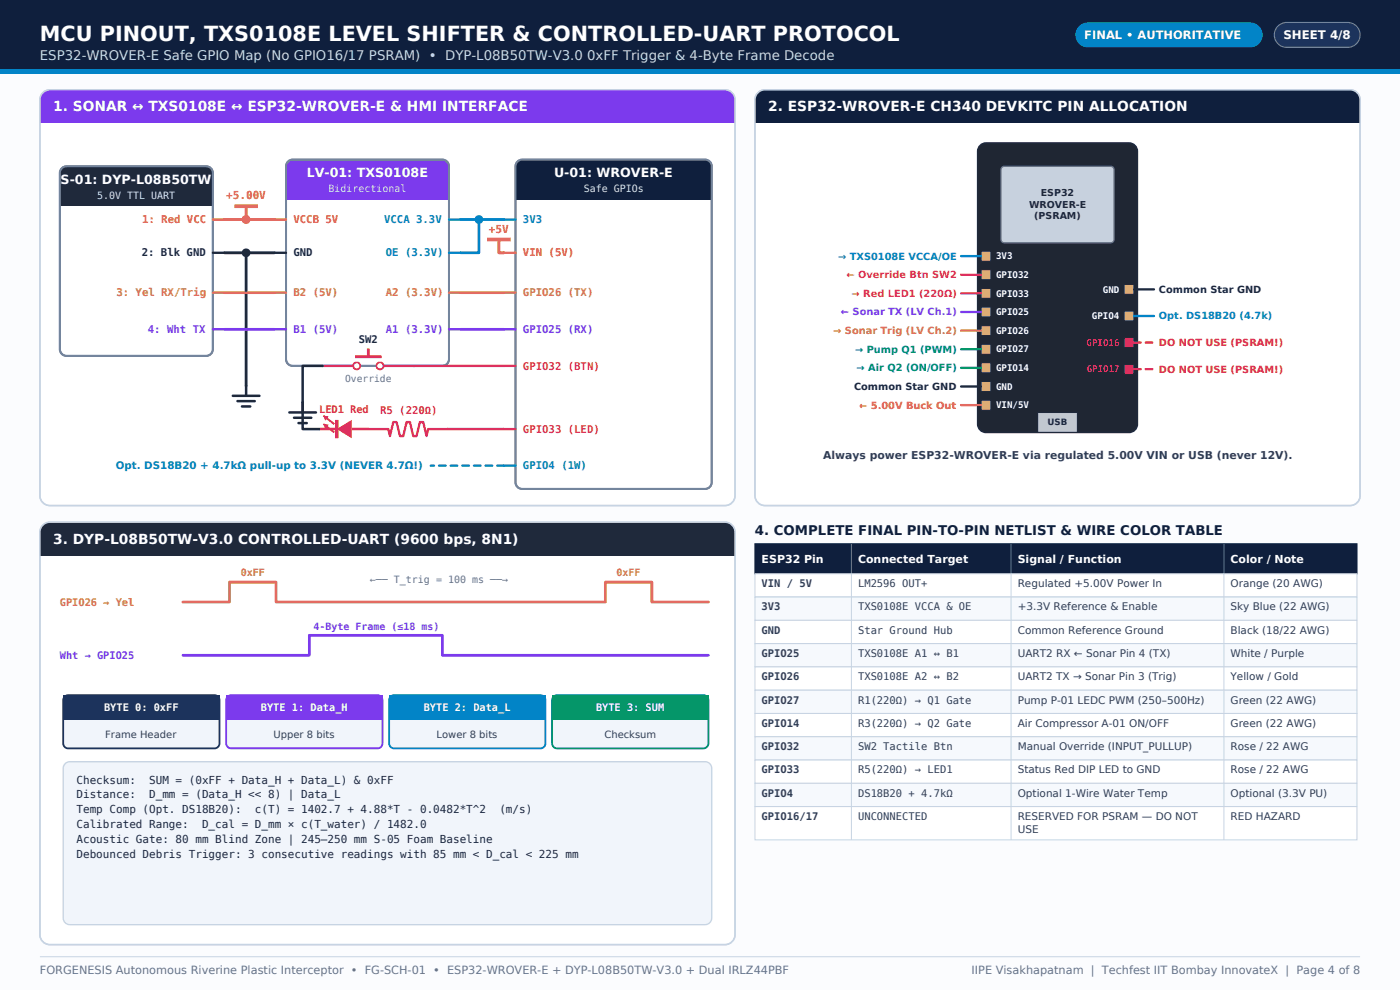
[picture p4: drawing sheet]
<svg xmlns="http://www.w3.org/2000/svg" width="297mm" height="210mm" viewBox="0 0 297 210" stroke-linecap="round" stroke-linejoin="round" font-family="sans-serif">
<defs><g id="words">
<text font-size="4.4" fill="#fff" x="8.5" y="8.7">MCU PINOUT, TXS0108E LEVEL SHIFTER &amp; CONTROLLED-UART PROTOCOL</text>
<g font-size="2.9" fill="#fff">
<text x="11.3" y="23.6">1. SONAR ↔ TXS0108E ↔ ESP32-WROVER-E &amp; HMI INTERFACE</text>
<text x="163" y="23.6">2. ESP32-WROVER-E CH340 DEVKITC PIN ALLOCATION</text>
<text x="11.3" y="115.3">3. DYP-L08B50TW-V3.0 CONTROLLED-UART (9600 bps, 8N1)</text>
</g>
<text font-size="2.8" fill="#c2d6f0" x="8.5" y="12.7">ESP32-WROVER-E Safe GPIO Map (No GPIO16/17 PSRAM) • DYP-L08B50TW-V3.0 0xFF Trigger &amp; 4-Byte Frame Decode</text>
<text font-size="2.8" fill="#0f1f3d" x="160.2" y="113.4">4. COMPLETE FINAL PIN-TO-PIN NETLIST &amp; WIRE COLOR TABLE</text>
<g font-size="2.7" fill="#fff">
<text x="12.9" y="39">S-01: DYP-L08B50TW</text>
<text x="65.1" y="37.6">LV-01: TXS0108E</text>
<text x="117.5" y="37.6">U-01: WROVER-E</text>
</g>
<text font-size="2.5" fill="#fff" x="272.3" y="8.3">SHEET 4/8</text>
<text font-size="2.4" fill="#fff" x="230" y="8.3">FINAL • AUTHORITATIVE</text>
<g font-size="2.4" fill="#66758a">
<text x="8.5" y="206.6">FORGENESIS Autonomous Riverine Plastic Interceptor • FG-SCH-01 • ESP32-WROVER-E + DYP-L08B50TW-V3.0 + Dual IRLZ44PBF</text>
<text x="206.1" y="206.6">IIPE Visakhapatnam | Techfest IIT Bombay InnovateX | Page 4 of 8</text>
</g>
<g font-size="2.3" fill="#ea580c">
<text x="30.1" y="47.3">1: Red VCC</text>
<text x="48" y="42.3">+5.00V</text>
<text x="62.3" y="47.3">VCCB 5V</text>
<text x="103.7" y="49.4">+5V</text>
<text x="110.9" y="54.4">VIN (5V)</text>
</g>
<g font-size="2.3" fill="#0284c7">
<text x="81.5" y="47.3">VCCA 3.3V</text>
<text x="110.9" y="47.3">3V3</text>
<text x="81.9" y="54.4">OE (3.3V)</text>
<text x="110.9" y="99.6">GPIO4 (1W)</text>
</g>
<g font-size="2.3" fill="#1e293b">
<text x="30.1" y="54.4">2: Blk GND</text>
<text x="62.3" y="54.4">GND</text>
</g>
<g font-size="2.3" fill="#ca8a04">
<text x="24.7" y="62.9">3: Yel RX/Trig</text>
<text x="62.3" y="62.9">B2 (5V)</text>
<text x="81.9" y="62.9">A2 (3.3V)</text>
<text x="110.9" y="62.9">GPIO26 (TX)</text>
</g>
<g font-size="2.3" fill="#7c3aed">
<text x="31.4" y="70.6">4: Wht TX</text>
<text x="62.3" y="70.6">B1 (5V)</text>
<text x="81.9" y="70.6">A1 (3.3V)</text>
<text x="110.9" y="70.6">GPIO25 (RX)</text>
</g>
<g font-size="2.3" fill="#db2777">
<text x="110.9" y="78.4">GPIO32 (BTN)</text>
<text x="80.6" y="87.8">R5 (220Ω)</text>
<text x="110.9" y="91.8">GPIO33 (LED)</text>
</g>
<text font-size="2.3" fill="#334054" x="174.6" y="97.4">Always power ESP32-WROVER-E via regulated 5.00V VIN or USB (never 12V).</text>
<g font-size="2.3" fill="#fff">
<text x="161.6" y="119.3">ESP32 Pin</text>
<text x="182" y="119.3">Connected Target</text>
<text x="215.9" y="119.3">Signal / Function</text>
<text x="261.1" y="119.3">Color / Note</text>
</g>
<g font-size="2.3" fill="#1f293b">
<text x="16.2" y="166.2">Checksum:</text>
<text x="31.6" y="166.2">SUM = (0xFF + Data_H + Data_L) &amp; 0xFF</text>
<text x="16.2" y="169.3">Distance:</text>
<text x="16.2" y="172.5">Temp Comp (Opt. DS18B20):</text>
<text x="31.6" y="169.3">D_mm = (Data_H &lt;&lt; 8) | Data_L</text>
<text x="54.1" y="172.5">c(T) = 1402.7 + 4.88*T - 0.0482*T^2</text>
<text x="105.9" y="172.5">(m/s)</text>
<text x="16.2" y="175.6">Calibrated Range:</text>
<text x="16.2" y="178.8">Acoustic Gate: 80 mm Blind Zone | 245–250 mm S-05 Foam Baseline</text>
<text x="42.9" y="175.6">D_cal = D_mm × c(T_water) / 1482.0</text>
<text x="16.2" y="181.9">Debounced Debris Trigger: 3 consecutive readings with 85 mm &lt; D_cal &lt; 225 mm</text>
</g>
<text font-size="2.2" fill="#1f293b" x="76.2" y="72.9">SW2</text>
<text font-size="2.2" fill="#dc2626" x="67.7" y="87.5">LED1 Red</text>
<text font-size="2.2" fill="#0284c7" x="24.5" y="99.5">Opt. DS18B20 + 4.7kΩ pull-up to 3.3V (NEVER 4.7Ω!)</text>
<g font-size="2.2" fill="#334054">
<text x="161.6" y="124.5">VIN / 5V</text>
<text x="182" y="124.5">LM2596 OUT+</text>
<text x="215.9" y="124.5">Regulated +5.00V Power In</text>
<text x="261.1" y="124.5">Orange (20 AWG)</text>
<text x="161.6" y="129.5">3V3</text>
<text x="182" y="129.5">TXS0108E VCCA &amp; OE</text>
<text x="215.9" y="129.5">+3.3V Reference &amp; Enable</text>
<text x="261.1" y="129.5">Sky Blue (22 AWG)</text>
<text x="161.6" y="134.4">GND</text>
<text x="182" y="134.4">Star Ground Hub</text>
<text x="215.9" y="134.4">Common Reference Ground</text>
<text x="261.1" y="134.4">Black (18/22 AWG)</text>
<text x="161.6" y="139.4">GPIO25</text>
<text x="182" y="139.4">TXS0108E A1 ↔ B1</text>
<text x="215.9" y="139.4">UART2 RX ← Sonar Pin 4 (TX)</text>
<text x="261.1" y="139.4">White / Purple</text>
<text x="161.6" y="144.3">GPIO26</text>
<text x="161.6" y="149.2">GPIO27</text>
<text x="182" y="144.3">TXS0108E A2 ↔ B2</text>
<text x="182" y="149.2">R1(220Ω) → Q1 Gate</text>
<text x="215.9" y="144.3">UART2 TX → Sonar Pin 3 (Trig)</text>
<text x="215.9" y="149.2">Pump P-01 LEDC PWM (250–500Hz)</text>
<text x="261.1" y="144.3">Yellow / Gold</text>
<text x="261.1" y="149.2">Green (22 AWG)</text>
<text x="161.6" y="154.2">GPIO14</text>
<text x="182" y="154.2">R3(220Ω) → Q2 Gate</text>
<text x="215.9" y="154.2">Air Compressor A-01 ON/OFF</text>
<text x="261.1" y="154.2">Green (22 AWG)</text>
<text x="161.6" y="159.1">GPIO32</text>
<text x="182" y="159.1">SW2 Tactile Btn</text>
<text x="215.9" y="159.1">Manual Override (INPUT_PULLUP)</text>
<text x="261.1" y="159.1">Rose / 22 AWG</text>
<text x="161.6" y="164.1">GPIO33</text>
<text x="182" y="164.1">R5(220Ω) → LED1</text>
<text x="215.9" y="164.1">Status Red DIP LED to GND</text>
<text x="261.1" y="164.1">Rose / 22 AWG</text>
<text x="161.6" y="169">GPIO4</text>
<text x="161.6" y="173.9">GPIO16/17</text>
<text x="182" y="169">DS18B20 + 4.7kΩ</text>
<text x="182" y="173.9">UNCONNECTED</text>
<text x="215.9" y="169">Optional 1-Wire Water Temp</text>
<text x="215.9" y="173.9">RESERVED FOR PSRAM — DO NOT</text>
<text x="261.1" y="169">Optional (3.3V PU)</text>
<text x="261.1" y="173.9">RED HAZARD</text>
<text x="215.9" y="176.7">USE</text>
</g>
<text font-size="2.2" fill="#ca8a04" x="12.7" y="128.5">GPIO26 → Yel</text>
<text font-size="2.2" fill="#7c3aed" x="12.7" y="139.8">Wht → GPIO25</text>
<g font-size="2.2" fill="#fff">
<text x="22.1" y="150.9">BYTE 0: 0xFF</text>
<text x="55.3" y="150.9">BYTE 1: Data_H</text>
<text x="89.9" y="150.9">BYTE 2: Data_L</text>
<text x="126.4" y="150.9">BYTE 3: SUM</text>
</g>
<g font-size="2.1" fill="#d1e6fa">
<text x="69.7" y="40.8">Bidirectional</text>
<text x="123.8" y="40.8">Safe GPIOs</text>
<text x="20.6" y="42.2">5.0V TTL UART</text>
</g>
<g font-size="2.1" fill="#0284c7">
<text x="177.8" y="55">→ TXS0108E VCCA/OE</text>
<text x="245.9" y="67.7">Opt. DS18B20 (4.7k)</text>
</g>
<g font-size="2.1" fill="#db2777">
<text x="179.6" y="59">← Override Btn SW2</text>
<text x="180.6" y="63">→ Red LED1 (220Ω)</text>
</g>
<g font-size="2.1" fill="#1e293b">
<text x="245.9" y="62.1">Common Star GND</text>
<text x="181.2" y="82.7">Common Star GND</text>
</g>
<g font-size="2.1" fill="#ca8a04">
<text x="176.8" y="70.9">→ Sonar Trig (LV Ch.2)</text>
<text x="51.1" y="122.3">0xFF</text>
<text x="130.8" y="122.3">0xFF</text>
</g>
<g font-size="2.1" fill="#7c3aed">
<text x="178.4" y="66.9">← Sonar TX (LV Ch.1)</text>
<text x="66.5" y="133.6">4-Byte Frame (≤18 ms)</text>
</g>
<g font-size="2.1" fill="#059669">
<text x="181.4" y="74.8">→ Pump Q1 (PWM)</text>
<text x="181.7" y="78.8">→ Air Q2 (ON/OFF)</text>
</g>
<g font-size="2.1" fill="#dc2626">
<text x="245.9" y="73.4">DO NOT USE (PSRAM!)</text>
<text x="245.9" y="79">DO NOT USE (PSRAM!)</text>
</g>
<text font-size="2.1" fill="#ea580c" x="182.3" y="86.7">← 5.00V Buck Out</text>
<text font-size="2.1" fill="#66758a" x="78.5" y="123.7">←── T_trig = 100 ms ──→</text>
<g font-size="2.1" fill="#334054">
<text x="22.3" y="156.5">Frame Header</text>
<text x="58" y="156.5">Upper 8 bits</text>
<text x="92.6" y="156.5">Lower 8 bits</text>
<text x="128.2" y="156.5">Checksum</text>
</g>
<g font-size="2" fill="#1f293b">
<text x="220.8" y="41.6">ESP32</text>
<text x="218.3" y="44.1">WROVER-E</text>
<text x="219.4" y="46.5">(PSRAM)</text>
</g>
<text font-size="2" fill="#66758a" x="73.2" y="81.1">Override</text>
<g font-size="1.9" fill="#fff">
<text x="211.3" y="55">3V3</text>
<text x="211.3" y="59">GPIO32</text>
<text x="211.3" y="62.9">GPIO33</text>
<text x="234" y="62.1">GND</text>
<text x="211.3" y="66.9">GPIO25</text>
<text x="211.3" y="70.8">GPIO26</text>
<text x="231.6" y="67.7">GPIO4</text>
<text x="211.3" y="74.8">GPIO27</text>
<text x="211.3" y="78.7">GPIO14</text>
<text x="211.3" y="82.7">GND</text>
<text x="211.3" y="86.6">VIN/5V</text>
</g>
<g font-size="1.9" fill="#dc2626">
<text x="230.5" y="73.3">GPIO16</text>
<text x="230.5" y="79">GPIO17</text>
</g>
<text font-size="1.8" fill="#1f293b" x="222.2" y="90.2">USB</text>
</g></defs>
<path d="M0 0h297v210h-297z" fill="#fbfcfe"/>
<path d="M0 0h297v14.8h-297z" fill="#0f1f3d"/>
<g fill="#0284c7">
<path d="M0 14.8h297v.9h-297z"/>
<path d="M229.1 5.3l1.1-.5h.6h34.4a2.65 2.65 0 0 1 2.7 2.6 2.65 2.65 0 0 1-2.7 2.7h-34.4a2.65 2.65 0 0 1-2.5-1.8 2.65 2.65 0 0 1 .8-3z"/>
</g>
<path d="M271.3 5.3l1.1-.5h.6h12.9a2.65 2.65 0 0 1 2.6 2.6 2.65 2.65 0 0 1-2.6 2.7h-12.9a2.65 2.65 0 0 1-2.5-1.8 2.65 2.65 0 0 1 .8-3z" fill="#1c335c" stroke="#597aad" stroke-width=".25"/>
<path d="M8.5 202.9h280" fill="none" stroke="#c7d4e3" stroke-width=".21"/>
<path d="M9.1 19.7l.9-.6 .6-.1h143.2a2.12 2.12 0 0 1 2.1 2.2v83.9a2.12 2.12 0 0 1-2.1 2.1h-143.2a2.12 2.12 0 0 1-2.1-2.1v-83.9v-.6z" fill="#fff" stroke="#c7d4e3" stroke-width=".32"/>
<path d="M8.5 19h147.4v7.1h-147.4z" fill="#7c3aed"/>
<path d="M9.1 19.7l.9-.6 .6-.1h143.2a2.12 2.12 0 0 1 2.1 2.2v83.9a2.12 2.12 0 0 1-2.1 2.1h-143.2a2.12 2.12 0 0 1-2.1-2.1v-83.9v-.6z" fill="none" stroke="#c7d4e3" stroke-width=".32"/>
<path d="M13 35.9l.7-.6h.4h29.6a1.41 1.41 0 0 1 1.5 1.4v37.4a1.41 1.41 0 0 1-1.5 1.4h-29.6a1.41 1.41 0 0 1-1.4-1.4v-37.4z" fill="#fff" stroke="#73859e" stroke-width=".42"/>
<path d="M12.7 35.3h32.5v8.4h-32.5z" fill="#1f293b"/>
<path d="M13 35.9l.7-.6h.4h29.6a1.41 1.41 0 0 1 1.5 1.4v37.4a1.41 1.41 0 0 1-1.5 1.4h-29.6a1.41 1.41 0 0 1-1.4-1.4v-37.4z" fill="none" stroke="#73859e" stroke-width=".42"/>
<path d="M45.2 46.6h2.4" fill="none" stroke="#ea580c" stroke-width=".49"/>
<path d="M45.2 53.6h2.4" fill="none" stroke="#1e293b" stroke-width=".49"/>
<path d="M45.2 62.1h2.4" fill="none" stroke="#ca8a04" stroke-width=".49"/>
<path d="M45.2 69.8h2.4" fill="none" stroke="#7c3aed" stroke-width=".49"/>
<path d="M60.9 34.4l.7-.5h.5h31.7a1.41 1.41 0 0 1 1.4 1.4v40.9a1.41 1.41 0 0 1-1.4 1.4h-31.7a1.41 1.41 0 0 1-1.4-1.4v-40.9z" fill="#fff" stroke="#73859e" stroke-width=".42"/>
<path d="M60.7 33.9h34.5v8.4h-34.5z" fill="#7c3aed"/>
<path d="M60.9 34.4l.7-.5h.5h31.7a1.41 1.41 0 0 1 1.4 1.4v40.9a1.41 1.41 0 0 1-1.4 1.4h-31.7a1.41 1.41 0 0 1-1.4-1.4v-40.9z" fill="none" stroke="#73859e" stroke-width=".42"/>
<path d="M58.2 46.6h2.5" fill="none" stroke="#ea580c" stroke-width=".49"/>
<path d="M58.2 53.6h2.5" fill="none" stroke="#1e293b" stroke-width=".49"/>
<path d="M58.2 62.1h2.5M95.2 62.1h2.5" fill="none" stroke="#ca8a04" stroke-width=".49"/>
<path d="M58.2 69.8h2.5M95.2 69.8h2.5" fill="none" stroke="#7c3aed" stroke-width=".49"/>
<path d="M95.2 46.6h2.5M95.2 53.6h2.5" fill="none" stroke="#0284c7" stroke-width=".49"/>
<path d="M109.6 34.4l.7-.5h.5h38.8a1.41 1.41 0 0 1 1.4 1.4v67a1.41 1.41 0 0 1-1.4 1.4h-38.8a1.41 1.41 0 0 1-1.4-1.4v-67z" fill="#fff" stroke="#73859e" stroke-width=".42"/>
<path d="M109.4 33.9h41.6v8.4h-41.6z" fill="#0f1f3d"/>
<path d="M109.6 34.4l.7-.5h.5h38.8a1.41 1.41 0 0 1 1.4 1.4v67a1.41 1.41 0 0 1-1.4 1.4h-38.8a1.41 1.41 0 0 1-1.4-1.4v-67z" fill="none" stroke="#73859e" stroke-width=".42"/>
<path d="M106.9 46.6h2.5M106.9 98.8h2.5" fill="none" stroke="#0284c7" stroke-width=".49"/>
<path d="M106.9 53.6h2.5" fill="none" stroke="#ea580c" stroke-width=".49"/>
<path d="M106.9 62.1h2.5" fill="none" stroke="#ca8a04" stroke-width=".49"/>
<path d="M106.9 69.8h2.5" fill="none" stroke="#7c3aed" stroke-width=".49"/>
<path d="M106.9 77.6h2.5M106.9 91h2.5" fill="none" stroke="#db2777" stroke-width=".49"/>
<path d="M52.2 43.7v2.9" fill="none" stroke="#ea580c" stroke-width=".56"/>
<path d="M49.7 43.7h5" fill="none" stroke="#ea580c" stroke-width=".78" stroke-linecap="butt"/>
<path d="M47.6 46.6h10.6" fill="none" stroke="#ea580c" stroke-width=".6"/>
<circle cx="52.2" cy="46.6" r=".92" fill="#ea580c"/>
<path d="M47.6 53.6h10.6" fill="none" stroke="#1e293b" stroke-width=".6"/>
<circle cx="52.2" cy="53.6" r=".92" fill="#1e293b"/>
<path d="M52.2 53.6v28.2" fill="none" stroke="#1e293b" stroke-width=".6"/>
<path d="M49.4 84h5.6M50.4 85.1h3.6M51.3 86.2h1.8M52.2 81.8v2.2" fill="none" stroke="#1e293b" stroke-width=".53"/>
<path d="M47.6 62.1h10.6" fill="none" stroke="#ca8a04" stroke-width=".56"/>
<path d="M47.6 69.8h10.6" fill="none" stroke="#7c3aed" stroke-width=".56"/>
<path d="M97.7 46.6h9.2" fill="none" stroke="#0284c7" stroke-width=".6"/>
<circle cx="101.6" cy="46.6" r=".92" fill="#0284c7"/>
<path d="M101.6 46.6v7h-3.9" fill="none" stroke="#0284c7" stroke-width=".56"/>
<path d="M97.7 62.1h9.2" fill="none" stroke="#ca8a04" stroke-width=".56"/>
<path d="M97.7 69.8h9.2" fill="none" stroke="#7c3aed" stroke-width=".56"/>
<path d="M105.8 50.8v2.8" fill="none" stroke="#ea580c" stroke-width=".56"/>
<path d="M103.4 50.8h4.9" fill="none" stroke="#ea580c" stroke-width=".78" stroke-linecap="butt"/>
<path d="M105.8 53.6h1.1" fill="none" stroke="#ea580c" stroke-width=".6"/>
<path d="M68.4 77.6h7.3M80.6 77.6h26.3" fill="none" stroke="#db2777" stroke-width=".53"/>
<path d="M75.3 75.7h5.7M78.1 73.9v1.8" fill="none" stroke="#db2777" stroke-width=".6"/>
<g fill="#fff" stroke="#db2777" stroke-width=".39">
<circle cx="75.7" cy="77.6" r=".75"/>
<circle cx="80.6" cy="77.6" r=".75"/>
</g>
<path d="M68.4 77.6h-4.2v9.9M61.4 87.5h5.6M62.4 88.6h3.6M63.3 89.7h1.8" fill="none" stroke="#1e293b" stroke-width=".53"/>
<path d="M94.9 91h12" fill="none" stroke="#db2777" stroke-width=".53"/>
<path d="M78.3 91h4.1l.3 1.5 .7-3h.7l.7 3h.7l.8-3h.7l.7 3h.7l.7-3h.7l.7 3 .3-1.5h4.1" fill="none" stroke="#db2777" stroke-width=".49"/>
<path d="M67.7 91h3.7M74.6 91h3.7" fill="none" stroke="#dc2626" stroke-width=".53"/>
<path d="M71.4 91l3.2-1.9v3.9z" fill="#dc2626"/>
<path d="M71.4 89.1v3.9" fill="none" stroke="#dc2626" stroke-width=".71" stroke-linecap="butt"/>
<path d="M68.6 88.2l2.3 1.8" fill="none" stroke="#dc2626" stroke-width=".39"/>
<path d="M68.6 88.2l1.1 .1-.7 1z" fill="#dc2626"/>
<path d="M68.6 90l2.3 1.7" fill="none" stroke="#dc2626" stroke-width=".39"/>
<path d="M68.6 90l1.1 .1-.7 .9z" fill="#dc2626"/>
<path d="M64.2 85.4v5.6h3.5" fill="none" stroke="#1e293b" stroke-width=".53"/>
<path d="M106.9 98.8h-15.5" fill="none" stroke="#0284c7" stroke-width=".49" stroke-dasharray="1.4 1.1"/>
<path d="M160.8 19.7l.9-.6 .6-.1h124.1a2.12 2.12 0 0 1 2.1 2.2v83.9a2.12 2.12 0 0 1-2.1 2.1h-124.1a2.12 2.12 0 0 1-2.1-2.1v-83.9v-.6z" fill="#fff" stroke="#c7d4e3" stroke-width=".32"/>
<path d="M160.2 19h128.3v7.1h-128.3z" fill="#0f1f3d"/>
<path d="M160.8 19.7l.9-.6 .6-.1h124.1a2.12 2.12 0 0 1 2.1 2.2v83.9a2.12 2.12 0 0 1-2.1 2.1h-124.1a2.12 2.12 0 0 1-2.1-2.1v-83.9v-.6z" fill="none" stroke="#c7d4e3" stroke-width=".32"/>
<path d="M207.9 30.9l.8-.5 .5-.1h30.3a1.76 1.76 0 0 1 1.8 1.8v57.9a1.76 1.76 0 0 1-1.8 1.7h-30.3a1.76 1.76 0 0 1-1.8-1.7v-57.9l.1-.5z" fill="#1f2633" stroke="#1f293b" stroke-width=".35"/>
<path d="M212.6 35.5l.5-.2h22.5a.71 .71 0 0 1 .7 .7v14.8a.71 .71 0 0 1-.7 .7h-22.5a.71 .71 0 0 1-.7-.7v-14.8z" fill="#c7d1de" stroke="#66758a" stroke-width=".28"/>
<path d="M220.1 87.5h8.5v4.2h-8.5z" fill="#bfc7d1" stroke="#1f293b" stroke-width=".25"/>
<path d="M208.1 53.3h2.1v2.1h-2.1z" fill="#e6b840" stroke="#1f293b" stroke-width=".21"/>
<path d="M203.9 54.3h4.2" fill="none" stroke="#0284c7" stroke-width=".49"/>
<path d="M208.1 57.2h2.1v2.1h-2.1z" fill="#e6b840" stroke="#1f293b" stroke-width=".21"/>
<path d="M203.9 58.3h4.2" fill="none" stroke="#db2777" stroke-width=".49"/>
<path d="M208.1 61.2h2.1v2.1h-2.1z" fill="#e6b840" stroke="#1f293b" stroke-width=".21"/>
<path d="M203.9 62.2h4.2" fill="none" stroke="#db2777" stroke-width=".49"/>
<path d="M208.1 65.1h2.1v2.1h-2.1z" fill="#e6b840" stroke="#1f293b" stroke-width=".21"/>
<path d="M203.9 66.2h4.2" fill="none" stroke="#7c3aed" stroke-width=".49"/>
<path d="M208.1 69.1h2.1v2.1h-2.1z" fill="#e6b840" stroke="#1f293b" stroke-width=".21"/>
<path d="M203.9 70.1h4.2" fill="none" stroke="#ca8a04" stroke-width=".49"/>
<path d="M208.1 73h2.1v2.1h-2.1z" fill="#e6b840" stroke="#1f293b" stroke-width=".21"/>
<path d="M203.9 74.1h4.2" fill="none" stroke="#059669" stroke-width=".49"/>
<path d="M208.1 77h2.1v2.1h-2.1z" fill="#e6b840" stroke="#1f293b" stroke-width=".21"/>
<path d="M203.9 78h4.2" fill="none" stroke="#059669" stroke-width=".49"/>
<path d="M208.1 80.9h2.1v2.1h-2.1z" fill="#e6b840" stroke="#1f293b" stroke-width=".21"/>
<path d="M203.9 82h4.2" fill="none" stroke="#1e293b" stroke-width=".49"/>
<path d="M208.1 84.9h2.1v2.1h-2.1z" fill="#e6b840" stroke="#1f293b" stroke-width=".21"/>
<path d="M203.9 85.9h4.2" fill="none" stroke="#ea580c" stroke-width=".49"/>
<path d="M238.5 60.3h2.1v2.1h-2.1z" fill="#e6b840" stroke="#1f293b" stroke-width=".21"/>
<path d="M240.6 61.4h4.2" fill="none" stroke="#1e293b" stroke-width=".49"/>
<path d="M238.5 66h2.1v2.1h-2.1z" fill="#e6b840" stroke="#1f293b" stroke-width=".21"/>
<path d="M240.6 67h4.2" fill="none" stroke="#0284c7" stroke-width=".49"/>
<path d="M238.5 71.6h2.1v2.1h-2.1z" fill="#dc2626" stroke="#1f293b" stroke-width=".21"/>
<path d="M240.6 72.7h4.2" fill="none" stroke="#dc2626" stroke-width=".49" stroke-dasharray="1.4 1.1"/>
<path d="M238.5 77.3h2.1v2.1h-2.1z" fill="#dc2626" stroke="#1f293b" stroke-width=".21"/>
<path d="M240.6 78.3h4.2" fill="none" stroke="#dc2626" stroke-width=".49" stroke-dasharray="1.4 1.1"/>
<path d="M9.1 111.4l.9-.6h.6h143.2a2.12 2.12 0 0 1 2.1 2.1v85.4a2.12 2.12 0 0 1-2.1 2.1h-143.2a2.12 2.12 0 0 1-2.1-2.1v-85.4v-.6z" fill="#fff" stroke="#c7d4e3" stroke-width=".32"/>
<path d="M8.5 110.8h147.4v7h-147.4z" fill="#1f293b"/>
<path d="M9.1 111.4l.9-.6h.6h143.2a2.12 2.12 0 0 1 2.1 2.1v85.4a2.12 2.12 0 0 1-2.1 2.1h-143.2a2.12 2.12 0 0 1-2.1-2.1v-85.4v-.6z" fill="none" stroke="#c7d4e3" stroke-width=".32"/>
<path d="M38.8 127.7h9.9v-4.2h9.9v4.2h69.8v-4.2h9.9v4.2h12" fill="none" stroke="#ca8a04" stroke-width=".56"/>
<path d="M38.8 139h26.8v-4.2h28.2v4.2h56.5" fill="none" stroke="#7c3aed" stroke-width=".56"/>
<path d="M13.6 147.9l.9-.4h31a1.06 1.06 0 0 1 1.1 1v9.2a1.06 1.06 0 0 1-1.1 1h-31a1.06 1.06 0 0 1-1.1-1v-9.2z" fill="#f1f5fb" stroke="#1c335c" stroke-width=".39"/>
<path d="M13.4 147.5h33.2v5.3h-33.2z" fill="#1c335c"/>
<path d="M48.2 147.9l.8-.4h31.1a1.06 1.06 0 0 1 1 1v9.2a1.06 1.06 0 0 1-1 1h-31.1a1.06 1.06 0 0 1-1-1v-9.2z" fill="#f1f5fb" stroke="#7c3aed" stroke-width=".39"/>
<path d="M48 147.5h33.1v5.3h-33.1z" fill="#7c3aed"/>
<path d="M82.8 147.9l.8-.4h31.1a1.06 1.06 0 0 1 1 1v9.2a1.06 1.06 0 0 1-1 1h-31.1a1.06 1.06 0 0 1-1.1-1v-9.2z" fill="#f1f5fb" stroke="#0284c7" stroke-width=".39"/>
<path d="M82.5 147.5h33.2v5.3h-33.2z" fill="#0284c7"/>
<path d="M117.3 147.9l.9-.4h31a1.06 1.06 0 0 1 1.1 1v9.2a1.06 1.06 0 0 1-1.1 1h-31a1.06 1.06 0 0 1-1.1-1v-9.2z" fill="#f1f5fb" stroke="#059669" stroke-width=".39"/>
<path d="M117.1 147.5h33.2v5.3h-33.2z" fill="#059669"/>
<path d="M13.7 162.1l.7-.5h.4h134.8a1.41 1.41 0 0 1 1.4 1.4v31.7a1.41 1.41 0 0 1-1.4 1.4h-134.8a1.41 1.41 0 0 1-1.4-1.4v-31.7z" fill="#f1f5fb" stroke="#c7d4e3" stroke-width=".28"/>
<path d="M160.2 115.4h127.7v6.3h-127.7z" fill="#0f1f3d" stroke="#0f1f3d" stroke-width=".25"/>
<path d="M180.6 115.4v6.3M214.5 115.4v6.3M259.6 115.4v6.3" fill="none" stroke="#59739e" stroke-width=".21"/>
<path d="M160.2 121.7h127.7v4.9h-127.7z" fill="#fff" stroke="#c7d4e3" stroke-width=".21"/>
<path d="M180.6 121.7v4.9M214.5 121.7v4.9M259.6 121.7v4.9" fill="none" stroke="#c7d4e3" stroke-width=".21"/>
<path d="M160.2 126.6h127.7v5h-127.7z" fill="#f6f9fd" stroke="#c7d4e3" stroke-width=".21"/>
<path d="M180.6 126.6v5M214.5 126.6v5M259.6 126.6v5" fill="none" stroke="#c7d4e3" stroke-width=".21"/>
<path d="M160.2 131.6h127.7v4.9h-127.7z" fill="#fff" stroke="#c7d4e3" stroke-width=".21"/>
<path d="M180.6 131.6v4.9M214.5 131.6v4.9M259.6 131.6v4.9" fill="none" stroke="#c7d4e3" stroke-width=".21"/>
<path d="M160.2 136.5h127.7v5h-127.7z" fill="#f6f9fd" stroke="#c7d4e3" stroke-width=".21"/>
<path d="M180.6 136.5v5M214.5 136.5v5M259.6 136.5v5" fill="none" stroke="#c7d4e3" stroke-width=".21"/>
<path d="M160.2 141.5h127.7v4.9h-127.7z" fill="#fff" stroke="#c7d4e3" stroke-width=".21"/>
<path d="M180.6 141.5v4.9M214.5 141.5v4.9M259.6 141.5v4.9" fill="none" stroke="#c7d4e3" stroke-width=".21"/>
<path d="M160.2 146.4h127.7v4.9h-127.7z" fill="#f6f9fd" stroke="#c7d4e3" stroke-width=".21"/>
<path d="M180.6 146.4v4.9M214.5 146.4v4.9M259.6 146.4v4.9" fill="none" stroke="#c7d4e3" stroke-width=".21"/>
<path d="M160.2 151.3h127.7v5h-127.7z" fill="#fff" stroke="#c7d4e3" stroke-width=".21"/>
<path d="M180.6 151.3v5M214.5 151.3v5M259.6 151.3v5" fill="none" stroke="#c7d4e3" stroke-width=".21"/>
<path d="M160.2 156.3h127.7v4.9h-127.7z" fill="#f6f9fd" stroke="#c7d4e3" stroke-width=".21"/>
<path d="M180.6 156.3v4.9M214.5 156.3v4.9M259.6 156.3v4.9" fill="none" stroke="#c7d4e3" stroke-width=".21"/>
<path d="M160.2 161.2h127.7v5h-127.7z" fill="#fff" stroke="#c7d4e3" stroke-width=".21"/>
<path d="M180.6 161.2v5M214.5 161.2v5M259.6 161.2v5" fill="none" stroke="#c7d4e3" stroke-width=".21"/>
<path d="M160.2 166.2h127.7v4.9h-127.7z" fill="#f6f9fd" stroke="#c7d4e3" stroke-width=".21"/>
<path d="M180.6 166.2v4.9M214.5 166.2v4.9M259.6 166.2v4.9" fill="none" stroke="#c7d4e3" stroke-width=".21"/>
<path d="M160.2 171.1h127.7v7.1h-127.7z" fill="#fff" stroke="#c7d4e3" stroke-width=".21"/>
<path d="M180.6 171.1v7.1M214.5 171.1v7.1M259.6 171.1v7.1" fill="none" stroke="#c7d4e3" stroke-width=".21"/>
<use href="#words"/>
</svg>
